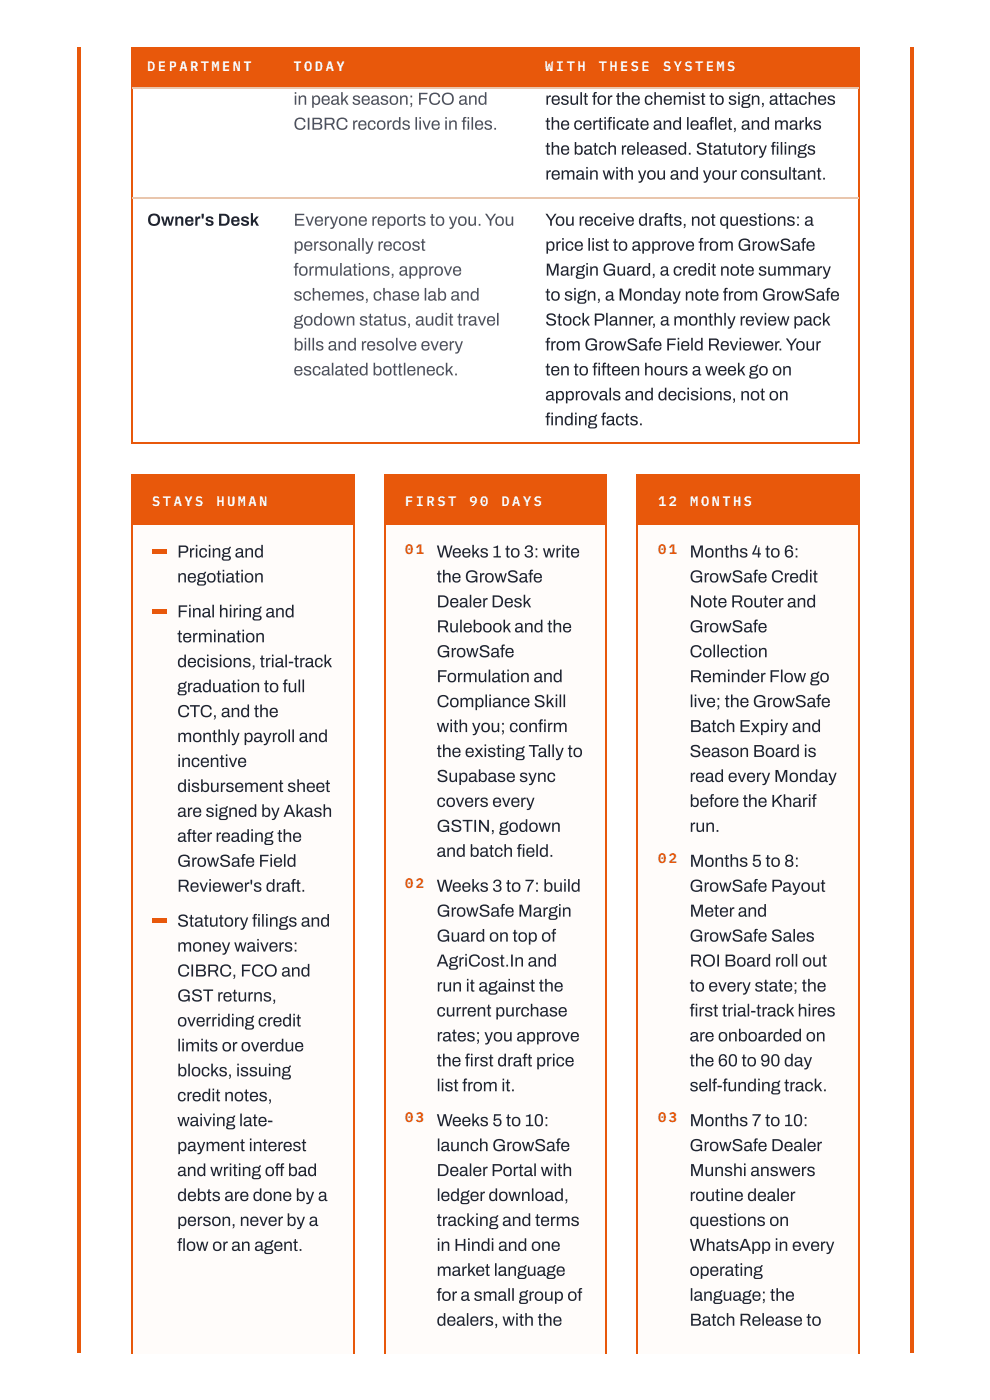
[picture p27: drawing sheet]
<svg xmlns="http://www.w3.org/2000/svg" width="210mm" height="297mm" viewBox="0 0 210 297" stroke-linecap="round" stroke-linejoin="round" font-family="sans-serif">
<defs><g id="words">
<g font-size="3.7" fill="#4b5160">
<text x="62.2" y="22.2">in peak season; FCO and</text>
<text x="62.2" y="27.5">CIBRC records live in</text>
<text x="99.7" y="27.5">les.</text>
<text x="62.2" y="47.9">Everyone reports to you.You</text>
<text x="62.2" y="53.2">personally recost</text>
<text x="62.2" y="58.5">formulations, approve</text>
<text x="62.2" y="63.8">schemes, chase lab and</text>
<text x="62.2" y="69.1">godown status, audit travel</text>
<text x="62.2" y="74.3">bills and resolve every</text>
<text x="62.2" y="79.6">escalated bottleneck.</text>
</g>
<g font-size="3.7" fill="#1f2430">
<text x="115.6" y="22.2">result for the chemist to sign, attaches</text>
<text x="115.6" y="27.5">the certi cate and lea et, and marks</text>
<text x="115.6" y="32.8">the batch released. Statutory</text>
<text x="165.3" y="32.8">lings</text>
<text x="115.6" y="38.1">remain with you and your consultant.</text>
<text x="31.2" y="47.9">Owner's Desk</text>
<text x="115.6" y="47.9">You receive drafts, not questions: a</text>
<text x="115.6" y="53.2">price list to approve from GrowSafe</text>
<text x="115.6" y="58.5">Margin Guard, a credit note summary</text>
<text x="115.6" y="63.8">to sign, a Monday note from GrowSafe</text>
<text x="115.6" y="69.1">Stock Planner, a monthly review pack</text>
<text x="115.6" y="74.3">from GrowSafe Field Reviewer.Your</text>
<text x="115.6" y="79.6">ten to</text>
<text x="127.5" y="79.6">fteen hours a week go on</text>
<text x="115.6" y="84.9">approvals and decisions, not on</text>
<text x="117.5" y="90.2">nding facts.</text>
<text x="37.6" y="118.3">Pricing and</text>
<text x="92.6" y="118.3">Weeks 1 to 3: write</text>
<text x="146.2" y="118.3">Months 4 to 6:</text>
<text x="37.6" y="123.6">negotiation</text>
<text x="92.6" y="123.6">the GrowSafe</text>
<text x="146.2" y="123.6">GrowSafe Credit</text>
<text x="37.6" y="131">Final hiring and</text>
<text x="92.6" y="128.9">Dealer Desk</text>
<text x="146.2" y="128.9">Note Router and</text>
<text x="37.6" y="136.3">termination</text>
<text x="92.6" y="134.1">Rulebook and the</text>
<text x="146.2" y="134.1">GrowSafe</text>
<text x="37.6" y="141.6">decisions, trial-track</text>
<text x="92.6" y="139.4">GrowSafe</text>
<text x="146.2" y="139.4">Collection</text>
<text x="37.6" y="146.8">graduation to full</text>
<text x="92.6" y="144.7">Formulation and</text>
<text x="146.2" y="144.7">Reminder Flow go</text>
<text x="37.6" y="152.1">CTC, and the</text>
<text x="92.6" y="150">Compliance Skill</text>
<text x="92.6" y="155.3">with you; con rm</text>
<text x="146.2" y="150">live; the GrowSafe</text>
<text x="146.2" y="155.3">Batch Expiry and</text>
<text x="37.6" y="157.4">monthly payroll and</text>
<text x="92.6" y="160.6">the existing Tally to</text>
<text x="146.2" y="160.6">Season Board is</text>
<text x="37.6" y="162.7">incentive</text>
<text x="92.6" y="165.9">Supabase sync</text>
<text x="146.2" y="165.9">read every Monday</text>
<text x="37.6" y="168">disbursement sheet</text>
<text x="37.6" y="173.3">are signed by Akash</text>
<text x="92.6" y="171.2">covers every</text>
<text x="146.2" y="171.2">before the Kharif</text>
<text x="37.6" y="178.6">after reading the</text>
<text x="92.6" y="176.5">GSTIN, godown</text>
<text x="146.2" y="176.5">run.</text>
<text x="37.6" y="183.9">GrowSafe Field</text>
<text x="92.6" y="181.8">and batch</text>
<text x="111.4" y="181.8">eld.</text>
<text x="146.2" y="183.9">Months 5 to 8:</text>
<text x="37.6" y="189.2">Reviewer's draft.</text>
<text x="92.6" y="189.2">Weeks 3 to 7: build</text>
<text x="146.2" y="189.2">GrowSafe Payout</text>
<text x="37.6" y="196.6">Statutory</text>
<text x="55.3" y="196.6">lings and</text>
<text x="92.6" y="194.5">GrowSafe Margin</text>
<text x="146.2" y="194.5">Meter and</text>
<text x="37.6" y="201.9">money waivers:</text>
<text x="92.6" y="199.8">Guard on top of</text>
<text x="146.2" y="199.8">GrowSafe Sales</text>
<text x="37.6" y="207.2">CIBRC, FCO and</text>
<text x="92.6" y="205.1">AgriCost.In and</text>
<text x="146.2" y="205.1">ROI Board roll out</text>
<text x="37.6" y="212.5">GST returns,</text>
<text x="92.6" y="210.3">run it against the</text>
<text x="92.6" y="215.6">current purchase</text>
<text x="146.2" y="210.3">to every state; the</text>
<text x="148.1" y="215.6">rst trial-track hires</text>
<text x="37.6" y="217.8">overriding credit</text>
<text x="92.6" y="220.9">rates; you approve</text>
<text x="146.2" y="220.9">are onboarded on</text>
<text x="37.6" y="223">limits or overdue</text>
<text x="92.6" y="226.2">the</text>
<text x="100.4" y="226.2">rst draft price</text>
<text x="146.2" y="226.2">the 60 to 90 day</text>
<text x="37.6" y="228.3">blocks, issuing</text>
<text x="37.6" y="233.6">credit notes,</text>
<text x="92.6" y="231.5">list from it.</text>
<text x="146.2" y="231.5">self-funding track.</text>
<text x="37.6" y="238.9">waiving late-</text>
<text x="92.6" y="238.9">Weeks 5 to 10:</text>
<text x="146.2" y="238.9">Months 7 to 10:</text>
<text x="37.6" y="244.2">payment interest</text>
<text x="92.6" y="244.2">launch GrowSafe</text>
<text x="146.2" y="244.2">GrowSafe Dealer</text>
<text x="37.6" y="249.5">and writing o</text>
<text x="61" y="249.5">bad</text>
<text x="92.6" y="249.5">Dealer Portal with</text>
<text x="146.2" y="249.5">Munshi answers</text>
<text x="37.6" y="254.8">debts are done by a</text>
<text x="92.6" y="254.8">ledger download,</text>
<text x="146.2" y="254.8">routine dealer</text>
<text x="37.6" y="260.1">person, never by a</text>
<text x="92.6" y="260.1">tracking and terms</text>
<text x="146.2" y="260.1">questions on</text>
<text x="39.4" y="265.4">ow or an agent.</text>
<text x="92.6" y="265.4">in Hindi and one</text>
<text x="146.2" y="265.4">WhatsApp in every</text>
<text x="92.6" y="270.7">market language</text>
<text x="92.6" y="276">for a small group of</text>
<text x="146.2" y="270.7">operating</text>
<text x="146.2" y="276">language; the</text>
<text x="92.6" y="281.3">dealers, with the</text>
<text x="146.2" y="281.3">Batch Release to</text>
</g>
<g font-size="2.9" fill="#fff">
<text x="31.2" y="15.1">D E P A R T M E N T</text>
<text x="62.2" y="15.1">T O D A Y</text>
<text x="115.6" y="15.1">W I T H</text>
<text x="127" y="15.1">T H E S E</text>
<text x="140.6" y="15.1">S Y S T E M S</text>
<text x="32.3" y="107.4">S T A Y S</text>
<text x="45.9" y="107.4">H U M A N</text>
<text x="85.9" y="107.4">F I R S T</text>
<text x="99.5" y="107.4">9</text>
<text x="101.8" y="107.4">0</text>
<text x="106.3" y="107.4">D A Y S</text>
<text x="139.5" y="107.4">1</text>
<text x="141.8" y="107.4">2</text>
<text x="146.4" y="107.4">M O N T H S</text>
</g>
<g font-size="2.9" fill="#b04008">
<text x="85.9" y="117.5">0</text>
<text x="88.2" y="117.5">1</text>
<text x="139.5" y="117.5">0</text>
<text x="141.8" y="117.5">1</text>
<text x="139.5" y="183.1">0</text>
<text x="141.8" y="183.1">2</text>
<text x="85.9" y="188.4">0</text>
<text x="88.2" y="188.4">2</text>
<text x="85.9" y="238.1">0</text>
<text x="88.2" y="238.1">3</text>
<text x="139.5" y="238.1">0</text>
<text x="141.8" y="238.1">3</text>
</g>
</g></defs>
<g fill="#e8580b">
<path d="M192.9 10.1h.8v277h-.8z"/>
<path d="M16.4 10.1h.8v277h-.8z"/>
</g>
<path d="M27.9 10.1v84.1M182.2 10.1v84.1M27.8 94.1h154.5" fill="none" stroke="#e8580b" stroke-width=".26"/>
<g fill="#e8580b">
<path d="M28 10.1h31v8.4h-31z"/>
<path d="M59 10.1h53.4v8.4h-53.4z"/>
<path d="M112.4 10.1h69.6v8.4h-69.6z"/>
</g>
<path d="M28 18.7h154M28 41.9h154" fill="none" stroke="#e9c6ad" stroke-width=".26"/>
<path d="M27.8 100.5h47.3v186.6h-47.3z" fill="#fffcfa"/>
<path d="M27.8 100.7h47.3M27.9 100.5v186.6M75 100.5v186.6" fill="none" stroke="#e8580b" stroke-width=".26"/>
<g fill="#e8580b">
<path d="M28 100.8h46.9v10.6h-46.9z"/>
<path d="M32.3 116.4h3.2v1.1h-3.2z"/>
<path d="M32.3 129.1h3.2v1.1h-3.2z"/>
<path d="M32.3 194.7h3.2v1.1h-3.2z"/>
</g>
<path d="M81.5 100.5h47.1v186.6h-47.1z" fill="#fffcfa"/>
<path d="M81.5 100.7h47.1M81.6 100.5v186.6M128.5 100.5v186.6" fill="none" stroke="#e8580b" stroke-width=".26"/>
<path d="M81.8 100.8h46.5v10.6h-46.5z" fill="#e8580b"/>
<path d="M134.9 100.5h47.4v186.6h-47.4z" fill="#fffcfa"/>
<path d="M134.9 100.7h47.4M135.1 100.5v186.6M182.2 100.5v186.6" fill="none" stroke="#e8580b" stroke-width=".26"/>
<path d="M135.2 100.8h46.8v10.6h-46.8z" fill="#e8580b"/>
<use href="#words"/>
</svg>
